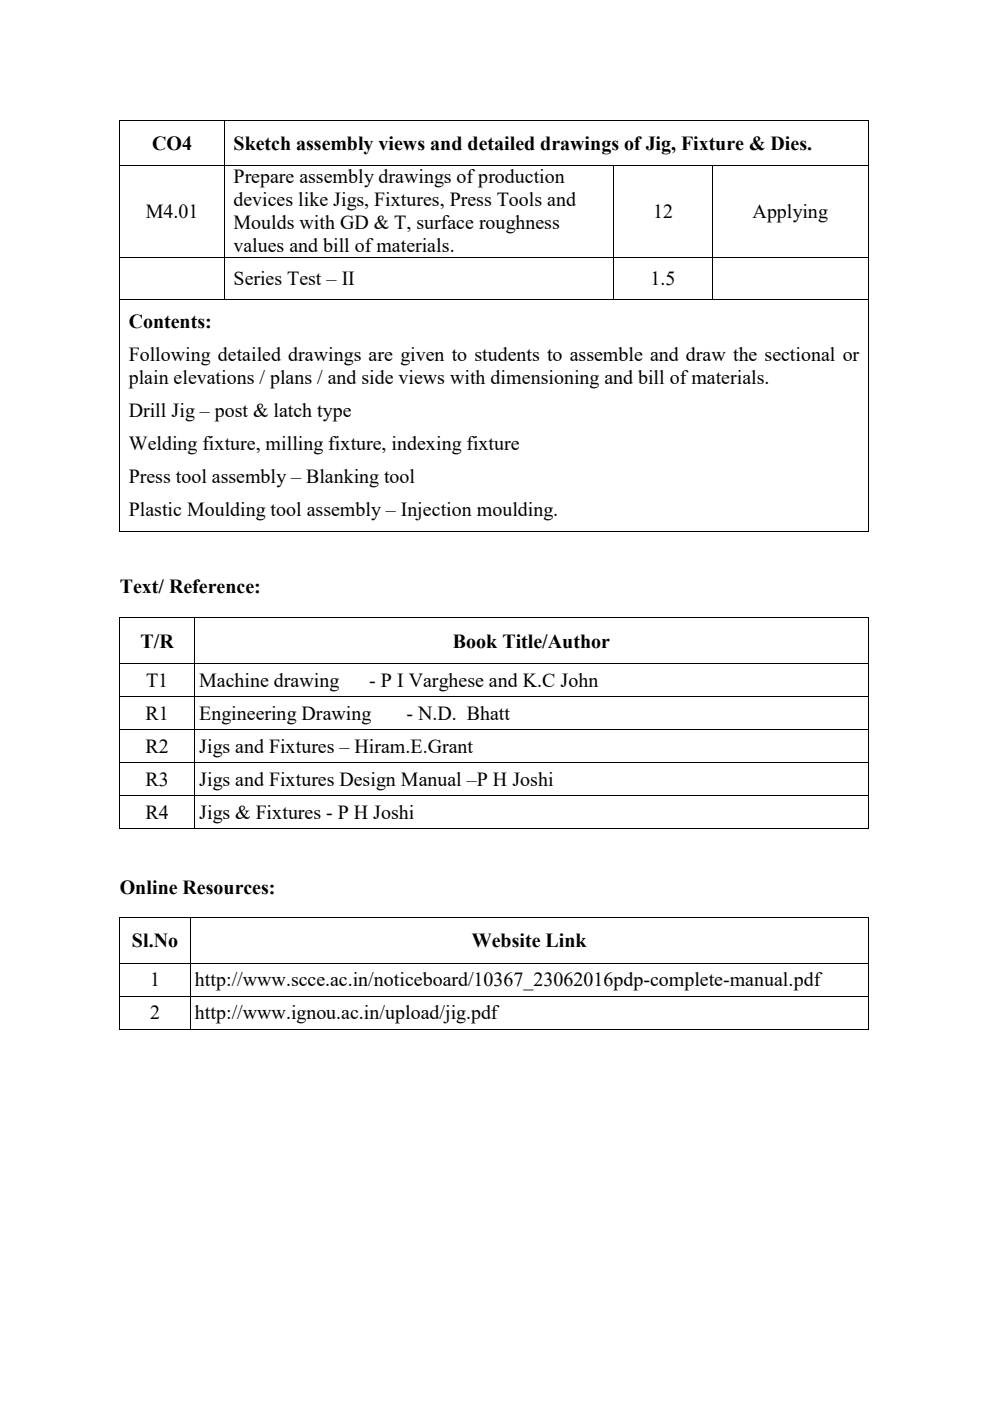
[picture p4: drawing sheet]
<svg xmlns="http://www.w3.org/2000/svg" width="210mm" height="297mm" viewBox="0 0 210 297" stroke-linecap="round" stroke-linejoin="round" font-family="sans-serif">
<defs><g id="words">
<g font-size="4.2">
<text x="32.3" y="31.7">CO4</text>
<text x="49.5" y="31.7">Sketch assembly views and detailed drawings of Jig, Fixture &amp; Dies.</text>
<text x="49.5" y="38.9">Prepare assembly drawings of production</text>
<text x="30.9" y="46.2">M4.01</text>
<text x="49.5" y="43.8">devices like Jigs, Fixtures, Press Tools and</text>
<text x="138.5" y="46.2">12</text>
<text x="159.6" y="46.2">Applying</text>
<text x="49.5" y="48.6">Moulds with GD &amp; T, surface roughness</text>
<text x="49.5" y="53.5">values and bill of materials.</text>
<text x="49.5" y="60.5">Series Test – II</text>
<text x="138" y="60.5">1.5</text>
<text x="27.3" y="69.6">Contents:</text>
<text x="27.3" y="76.5">Following detailed drawings are given to students to assemble and draw the sectional or</text>
<text x="27.3" y="81.4">plain elevations / plans / and side views with dimensioning and bill of materials.</text>
<text x="27.3" y="88.4">Drill Jig – post &amp; latch type</text>
<text x="27.3" y="95.4">Welding fixture, milling fixture, indexing fixture</text>
<text x="27.3" y="102.4">Press tool assembly – Blanking tool</text>
<text x="27.3" y="109.3">Plastic Moulding tool assembly – Injection moulding.</text>
<text x="25.4" y="125.8">Text/ Reference:</text>
<text x="29.8" y="137.3">T/R</text>
<text x="96.1" y="137.3">Book Title/Author</text>
<text x="31" y="145.6">T1</text>
<text x="42.2" y="145.6">Machine drawing</text>
<text x="78.3" y="145.6">- P I Varghese and K.C John</text>
<text x="30.9" y="152.6">R1</text>
<text x="42.2" y="152.6">Engineering Drawing</text>
<text x="86.2" y="152.6">- N.D. Bhatt</text>
<text x="30.9" y="159.6">R2</text>
<text x="42.2" y="159.6">Jigs and Fixtures – Hiram.E.Grant</text>
<text x="30.9" y="166.6">R3</text>
<text x="42.2" y="166.6">Jigs and Fixtures Design Manual –P H Joshi</text>
<text x="30.9" y="173.6">R4</text>
<text x="42.2" y="173.6">Jigs &amp; Fixtures - P H Joshi</text>
<text x="25.4" y="189.4">Online Resources:</text>
<text x="28" y="200.9">Sl.No</text>
<text x="100.1" y="200.9">Website Link</text>
<text x="31.8" y="209.1">1</text>
<text x="41.4" y="209.1">http://www.scce.ac.in/noticeboard/10367_23062016pdp-complete-manual.pdf</text>
<text x="31.8" y="216.1">2</text>
<text x="41.4" y="216.1">http://www.ignou.ac.in/upload/jig.pdf</text>
</g>
</g></defs>
<g fill="#000">
<path d="M25.3 25.4h.2v.2h-.2zM25.3 34.9h.2v.2h-.2zM47.5 25.4h.2v.2h-.2zM47.5 34.9h.2v.2h-.2zM130.1 34.9h.2v.2h-.2zM151 34.9h.2v.2h-.2zM184.1 25.4h.2v.2h-.2zM184.1 34.9h.2v.2h-.2zM25.3 54.6h.2v.1h-.2zM47.5 54.6h.2v.1h-.2zM130.1 54.6h.2v.1h-.2zM151 54.6h.2v.1h-.2z"/>
<path d="M184.1 54.6h.2v.1h-.2zM25.3 63.5h.2v.1h-.2zM47.5 63.5h.2v.1h-.2zM130.1 63.5h.2v.1h-.2zM151 63.5h.2v.1h-.2zM184.1 63.5h.2v.1h-.2zM25.3 112.5h.2v.2h-.2zM184.1 112.5h.2v.2h-.2zM25.4 131v1zM41.2 131l.1 1zM184.1 131v1zM25.3 140.7h.2v1.1h-.2z"/>
<path d="M25.3 140.7h.2v.1h-.2zM25.3 147.7h.2v1.1h-.2zM25.3 154.6h.2v1.2h-.2zM25.5 140.7h.2v.1h-.2zM41.2 140.8l.1 1zM41.2 140.7h.2v.1h-.2zM41.2 147.8l.1 1zM41.2 147.7h.2v.1h-.2zM41.2 154.8l.1 1zM41.2 154.6h.2v.2h-.2zM184.1 140.7h.1v1.1h-.1zM184.1 140.7h.1v.1h-.1z"/>
<path d="M184.1 147.7h.1v1.1h-.1zM184.1 154.6h.1v1.2h-.1zM25.3 161.6h.2v1.2h-.2zM25.3 168.6h.2v1.2h-.2zM25.3 175.6h.2v.2h-.2zM41.2 161.8l.1 1zM41.2 161.6h.2v.2h-.2zM41.2 168.8l.1 1zM41.2 168.6h.2v.2h-.2zM41.2 175.6h.2v.2h-.2zM184.1 161.6h.1v1.2h-.1zM184.1 168.6h.1v1.2h-.1z"/>
<path d="M184.1 175.6h.1v.2h-.1zM25.4 194.6v1zM40.3 194.6l.1 1zM184.1 194.6v1zM25.3 211.2h.2v1.1h-.2zM25.3 211.2h.2v.1h-.2zM25.3 218.1h.2v.2h-.2zM25.4 204.2v1.1zM25.5 211.2h.2v.1h-.2zM40.3 204.2h.2v1.1h-.2zM40.3 204.2h.2v.1h-.2zM40.3 211.2h.2v1.1h-.2z"/>
<path d="M40.3 218.1h.2v.2h-.2zM40.5 204.2h.1v.1h-.1zM184.1 204.2h.1v1.1h-.1zM184.1 204.2h.1v.1h-.1zM184.1 211.2h.1v1.1h-.1zM184.1 218.1h.1v.2h-.1z"/>
</g>
<g fill="none" stroke="#000" stroke-width=".21">
<path d="M25.4 25.6v9.3M25.4 35.1v19.5M25.5 25.5h22M25.5 35h22M47.6 25.6v9.3M47.6 35.1v19.5M47.7 25.5h136.4M47.7 35h82.4M130.2 35.1v19.5M130.3 35h20.7M151.1 35.1v19.5M151.2 35h32.9"/>
<path d="M184.2 25.6v9.3M184.2 35.1v19.5M25.4 54.7v8.8M25.5 54.7h22M47.6 54.7v8.8M47.7 54.7h82.4M130.2 54.7v8.8M130.3 54.7h20.7M151.1 54.7v8.8M151.2 54.7h32.9M184.2 54.7v8.8M25.4 63.6v48.9"/>
<path d="M25.5 63.5h22M47.7 63.5h82.4M130.3 63.5h20.7M151.2 63.5h32.9M184.2 63.6v48.9M25.5 112.6h158.6M25.4 132v8.7M25.4 131h158.7M41.3 132v8.7M184.1 132v8.7M25.4 141.8v5.9M25.4 148.8v5.8"/>
<path d="M25.4 155.8v5.8M25.5 147.7h15.7M25.5 154.7h15.7M25.7 140.8h15.5M41.3 141.8v5.9M41.3 148.8v5.8M41.3 155.8v5.8M41.4 140.8h142.7M41.4 147.7h142.7M41.4 154.7h142.7M184.1 141.8v5.9M184.1 148.8v5.8"/>
<path d="M184.1 155.8v5.8M25.4 162.8v5.8M25.4 169.8v5.8M25.5 161.7h15.7M25.5 168.7h15.7M25.5 175.7h15.7M41.3 162.8v5.8M41.3 169.8v5.8M41.4 161.7h142.7M41.4 168.7h142.7M41.4 175.7h142.7M184.1 162.8v5.8"/>
<path d="M184.1 169.8v5.8M25.4 195.6v8.6M25.4 194.6h158.7M40.4 195.6v8.6M184.1 195.6v8.6M25.4 205.3v5.9M25.4 212.3v5.8M25.4 204.2h14.9M25.5 218.2h14.8M25.7 211.2h14.6M40.4 205.3v5.9M40.4 212.3v5.8"/>
<path d="M40.5 211.2h143.6M40.5 218.2h143.6M40.6 204.3h143.5M184.1 205.3v5.9M184.1 212.3v5.8"/>
</g>
<use href="#words"/>
</svg>
